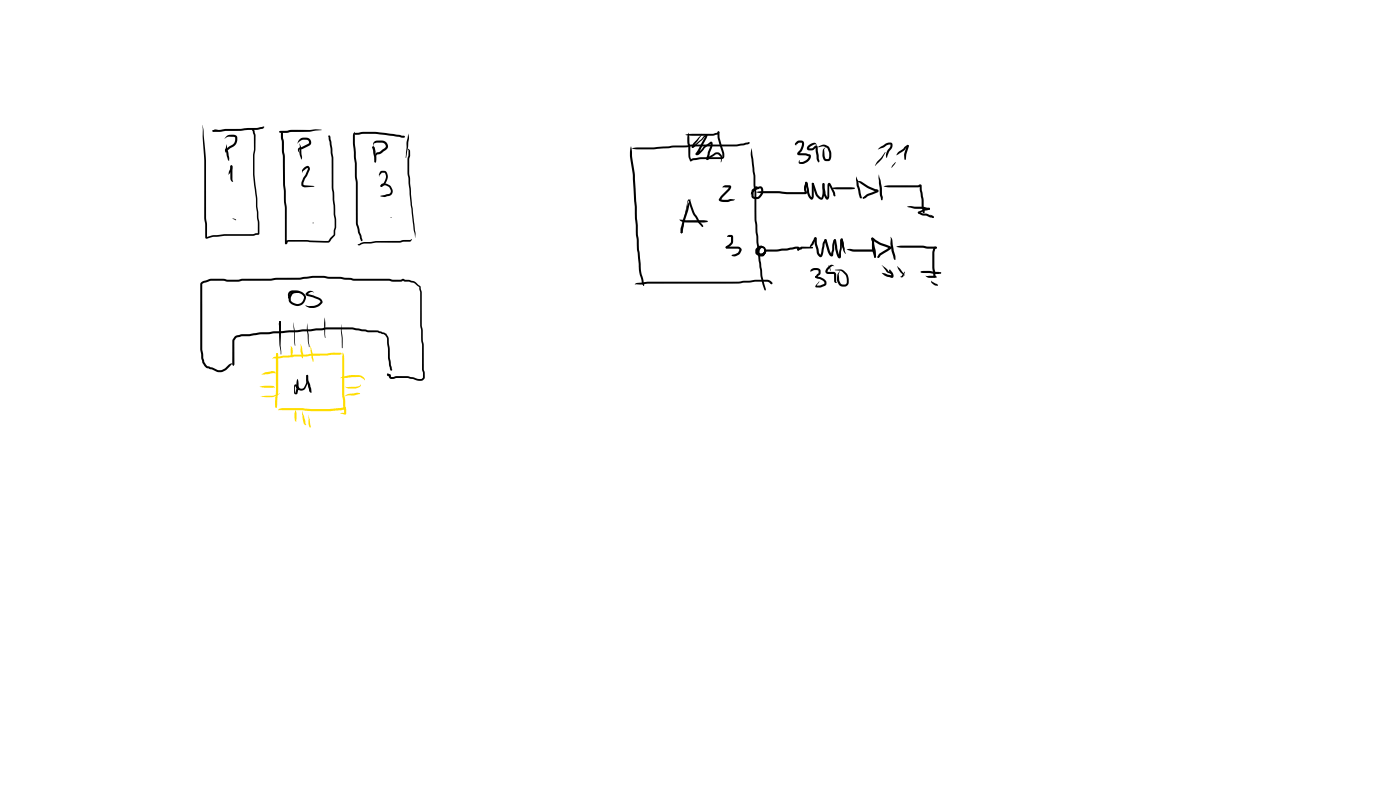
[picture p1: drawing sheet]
<svg xmlns="http://www.w3.org/2000/svg" width="337mm" height="190mm" viewBox="0 0 337 190" stroke-linecap="round" stroke-linejoin="round" font-family="sans-serif">
<g fill="#fd0">
<path d="M66.4 84.9l.2-.1 .3 .3-.3 1.5z"/>
<path d="M66.4 84.9h.4l.1 .2v8.6l-.3 3.7-.2 .6-.2-.3-.1-1.1 .2-2.5z"/>
<path d="M66.2 96.4l.3 1.4-.1 .2-.2-.2z"/>
<path d="M65.4 86.1l.7-.4 4.4-.5 7.9-.2 1.5-.3h2l.2 .3-.2 .2-11.1 .5-3.9 .4z"/>
<path d="M82.2 84.7l.4 .4 .1 1 .1 8.8 .4 3.7v.7l-.3 .3-1.1-.3 .3-.1h.8l-.2 .1-.4-4.4z"/>
<path d="M67 98.3l.7-.2 1.9-.1 9.6 .3 3.7-.5 .2 .3-.9 .4-3 .3-12.4-.3z"/>
<path d="M81.9 98.5l.9-.6 .3 .2-1.1 .5z"/>
<path d="M62.8 89.9l.9-.4 1.5-.3h.8l.3 .3-.2 .3-.1-.2-1.6 .3z"/>
<path d="M62.4 92.9a7.2 7.2 0 0 1 3.5 0v.3l-.1-.1h-2.5z"/>
<path d="M62.6 95.2l3.1-.1 1.6-.6a4.5 4.5 0 0 1-4.2 .8z"/>
<path d="M69.9 83.1l.3 .3a3.1 3.1 0 0 1 .1 2.1v.1a.21 .21 0 0 1-.3 .3 .21 .21 0 0 1-.1-.4z"/>
<path d="M72.2 82.6l.4 .9 .3 1.5-.2 1.1-.5-1.7z"/>
<path d="M72.6 85.7l.2 .3-.1 .1z"/>
<path d="M74.5 83.1l.7 1.9 .2 1.6-.1 .3-.4-1z"/>
<path d="M71 98.5l.3 1-.1 1.6a.2 .2 0 0 1-.2 .1 .2 .2 0 0 1-.1-.2l-.1-1.5z"/>
<path d="M72.7 98.8l.8 3.1a.19 .19 0 0 1-.1 .3 .19 .19 0 0 1-.2-.2l-.5-1.5z"/>
<path d="M74.1 99.7l.4 1.1 .2 1.7-.1 .2-.4-.9z"/>
<path d="M82.7 95.2l1.2-.6 2-.3 .7 .2-1.6 .5h-1.3z"/>
<path d="M83 92.9h2.6l1.2-.5-.3 .5-1.1 .4h-1.7z"/>
<path d="M81.8 90.8a9.3 9.3 0 0 1 4.8-.7l.8 .6 .3 .6-1.2-.8z"/>
<circle cx="82.9" cy="98" r=".23"/>
</g>
<g fill="#000">
<path d="M48.6 30l.3 .9a99.1 99.1 0 0 1 .6 16.2l.3 10-.1-.1 1.3-.5 2.8-.2 7-.1 1.3-.2-.6-8.4-.7-5.6 .2-9.4-.2-1.1a.31 .31 0 0 1-.2-.3 .31 .31 0 0 1 .3-.3l.5 1.7v3.3l-.2 1.3v4.8l1.2 11.5-.1 2.8-1.5 .4h-6.9l-2.8 .2-1.5 .4-.3-.2v-3.2l-.2-1.5a241.3 241.3 0 0 0-.4-20.7zM51.1 31.3l3-.3 7.6-.3 1.3-.2a.21 .21 0 0 1 .3-.1 .21 .21 0 0 1 .1 .3l-.3 .2-1.4 .3-7.5 .2-1.1 .3a2.79 2.79 0 0 1-2-.3zM51.1 31.3l.6-.2 .7 .1-1.1 .5zM54.4 32.7a2.45 2.45 0 0 1 2.5-.1 2.05 2.05 0 0 1-.9 2.7l-1.2 .7-.4 .1-.2 .5-.1-.8 1.6-1a1.71 1.71 0 0 0 .8-1.8l-.3-.1a2.26 2.26 0 0 0-2.2 .4zM54.5 34.7l.6 3.8a.27 .27 0 0 1-.4 0 .27 .27 0 0 1 0-.4l-.4-2.1zM55.5 39.8l.1-.1 .3 .2v3.2l.2 .5a.5 .5 0 0 1-.6-.1 .5 .5 0 0 1-.1-.6zM67.1 31.6l.3-.2 2.7-.2h4.3l1.5-.1 1.4 .1-1.5 .2a14.2 14.2 0 0 1-5.2 .3l-3.2 .2zM67.1 31.6l.2 .1-.1 .1zM67.8 31.7v.2zM67.6 31.8l.2-.1 .2 .3 .5 5.6v6.8l.4 5.6v8.5l-.2-.2 .2-.5 .5-.1 9.5 .2 1.3-1.5 .1-1.4a12.5 12.5 0 0 0-.1-4.2l-.5-5.7v-7.2l-.7-4.8a.29 .29 0 0 1-.1-.4 .29 .29 0 0 1 .4-.1 .29 .29 0 0 1 .1 .3l.7 5v7.2l.5 5.7a11.9 11.9 0 0 1 0 4.5l-.1 1.2-1.5 1.8-5.7-.2h-3.9l-.3 .1a.35 .35 0 0 1-.2 .4 .35 .35 0 0 1-.4-.1v-8.6l-.4-5.5-.1-6.8-.5-4.6zM72 33.5a2.22 2.22 0 0 1 2.5-.1 .98 .98 0 0 1-.3 1.7l-1.4 .7-.8 .1v.7l-.3-.3-.1-.4 .2-.4 2.5-1.1-.1-.6-.5-.2a2.03 2.03 0 0 0-2.2 .9zM72 34.5l.4 .9 .2 2.4-.2 .5a5 5 0 0 1-.3-3.2z"/>
<path d="M85 32.1l1.5-.3a23.8 23.8 0 0 1 7.4 .3l3.2 .5 .3 .2-.3 .3h-.4l-2-.4a34.7 34.7 0 0 0-7.5-.5l-1 .2-1-.1-.1 .1zM85.3 31.7v2.8l.7 9.4v9.7l1.1 4-.2 .3-.8-2-.5-2.3-.1-9.7-.7-9.7v-1.7zM89.9 34.1l.2-.2a4.1 4.1 0 0 1 2.5 .1 1.27 1.27 0 0 1 .7 1.3 1.27 1.27 0 0 1-1.1 1.1l-.7 .5-.8 .2a.23 .23 0 0 1-.4 .2 .23 .23 0 0 1 0-.4l1.1-.5 1.4-1.2-.2-.5-.4-.4h-1.7a.61 .61 0 0 0-.7 .5l-.1 .4v-.7zM89.6 35.2h.1a1.48 1.48 0 0 1 .6 1.4l.2 1.5-.1 .8-.2 .1-.2-.2zM90.2 38.4l.2 .4-.2 .2-.2-.2zM89.6 35.2l.4 .1 .2 1.3-.7-1.1zM98.2 32.1l.1 1.2-.7 4.6 .1-3.8zM151.7 35.2l.4 3.5a56.6 56.6 0 0 1 .8 9.7l.7 11.5 .5 5.1 .8 3.2-.2 .4-.4-.6-.7-3.2-.7-8.4-.5-8a60.1 60.1 0 0 0-.9-10.6l-.1-1.4zM151.9 35.7l1-.3h4.2l4.7-.4 3.3-.1 1-.2h10.9l3-.5 .2 .1-.4 .4-2.8 .5h-10.8l-1.1 .2h-3.3l-4.7 .5h-4.2zM164.8 32.4l1.6-.3 5 .1 1-.3 .2-.3a.33 .33 0 0 1 .3 .3 .33 .33 0 0 1-.2 .4l-.6 .1a4.6 4.6 0 0 1-2.9 .2h-3.6zM165.5 31.9l.4 3.3v2.3l.2 .8-.2 .3-.4-.9-.1-2.6a4.8 4.8 0 0 1 0-3.2zM166.3 35.2l.6-.3 2.4-2.2 .5-.4h.2v.3l-.6 .4-2.5 2.3a.3 .3 0 0 1-.3 .2 .3 .3 0 0 1-.3-.3z"/>
<path d="M168.7 32.1l-.2 .6-2 2.8a.61 .61 0 0 1 .1-1zM169.7 32.3a.45 .45 0 0 1 .4 .4 .45 .45 0 0 1-.2 .5l-2.3 3.9-.1-.3 .5-.3 1.2-1.3 1.2-.9a.51 .51 0 0 1 .7-.2 .51 .51 0 0 1 .2 .7l-.9 3.1-.2 .3-.2-.2 1.6-1.1a1.12 1.12 0 0 1 1.4-.1l.6 .8-.3 1.4-.1-1.3-.6-.6h-.5l-1.9 1.3-.4-.1 1-3.9 .2 .1-1.5 1-1.3 1.5a.48 .48 0 0 1-.6 .3 .48 .48 0 0 1-.4-.5zM172.6 31.6h.3a21.2 21.2 0 0 0 1.2 5.5v.5a.66 .66 0 0 1-.8 .6h-4.8l-1.8 .3-.6 .3a.46 .46 0 0 1-.1-.5 .46 .46 0 0 1 .5-.3l2-.2 5-.1 .1-.7a13 13 0 0 1-1-5.4zM179.9 34.2h.2l.1 .2-.4 .2zM180.7 35.6l.9 6.5v2.4l.2 1.5v6.8l.7 8 .6 3.5a20.2 20.2 0 0 0 1 5.3l-.2 .2-.2-.2a20.2 20.2 0 0 1-1.2-6.4l-.4-2.4-.7-8v-6.7l-.3-1.6v-2.3l-.6-5zM191.5 34.1l.4-.3h.7a.82 .82 0 0 1 .7 .4 .82 .82 0 0 1-.1 .9l-.4 1.1-.7 .8-.1-.2h1.7l.6 .2a.73 .73 0 0 1 .7 .5 .73 .73 0 0 1-.4 .9l-1.3 .9-1 .1a.41 .41 0 0 1-.3-.4 .41 .41 0 0 1 .3-.4v.4l.8-.2 .8-.4 .6-.9-.8-.2h-1.5a.48 .48 0 0 1-.6-.4 .48 .48 0 0 1 .4-.5l.5-.7 .3-1.3-.8-.1-.6 .4v.3l-.3-.4zM194.2 35.1a1.59 1.59 0 0 1 1.9-.7l.2 .6-.3-.3-.4 .1a1.34 1.34 0 0 0-1.1 .9l.7-.1 .6-.4a.43 .43 0 0 1 .5-.2 .43 .43 0 0 1 .3 .4l.3 3.3a.2 .2 0 0 1-.2 .3 .2 .2 0 0 1-.2-.3l-.4-2.2v-1.2l.1 .2a1.53 1.53 0 0 1-1.8 .6 .59 .59 0 0 1-.4-.5 .59 .59 0 0 1 .2-.5zM196.7 35.2h.1a1.81 1.81 0 0 1 1.6-.4l.9 .6 .5 1v.9a1.14 1.14 0 0 1-.7 1.4h-.3a1.08 1.08 0 0 1-1.1-1.4l.1-1.3 .6-.6-.3 .6 .2 1.6 .2 .6h.7l.1-1.4-.3-1.1-.9-.5-1.3 .2zM212.8 36.5v.2l-.7 1.4-1.8 1.8 .6-1.1 .9-.9zM211.3 35.6l1.6-1.1a1.15 1.15 0 0 1 1.6 .2 2.29 2.29 0 0 1-.8 1.8l-.6 1.4a2.04 2.04 0 0 1 .6-2.2l.3-.5 .1-.5-.9 .2-.8 .5-1.4 .5zM215.9 36.6l1.2-.8 .5-.6 .5-.4 .3 .1v.3l-1.1 1-1.8 1.1zM218.1 34.9h.3l.1 .2-.6 1.9-.1 1.3-.2 .1-.2-.2-.1-1.2z"/>
<path d="M55.5 39.8a.49 .49 0 0 1 .4 .3 .49 .49 0 0 1-.1 .5l-.9 1.4zM55.9 52.5l.6 .1a.19 .19 0 0 1 .3 .1 .19 .19 0 0 1-.1 .2 .19 .19 0 0 1-.3-.1zM73 40.3a.77 .77 0 0 1 .7-.5 .77 .77 0 0 1 .7 .5v.5l-1.1 2.1-.4 1.5 2.7 .4-2.3 .2a.93 .93 0 0 1-.9-.6 .93 .93 0 0 1 .2-1l1.4-2.8-.1-.3-.3 .2-.8 .6-.1 .4-.1-.6zM86 58.7l1.5-.6 2.8-.2h5.8l2.9-.4-.5 .6h-1.6l-.8 .2h-5.7l-3.6 .4a.5 .5 0 0 1-.8 0zM86 58.7l.3 .1zM91.4 41.2l.9-.2a1.11 1.11 0 0 1 .9 1.5v.2a2.73 2.73 0 0 1-1 1.9l-.4 .3-.3-.1 .1-.3 .4-.3a2.43 2.43 0 0 0 .5-2.6l-.7-.1-.5 .6-.2 .4v-.6zM91.7 44.3a1.83 1.83 0 0 1 1.9 .2l.7 .9a1.24 1.24 0 0 1-1.3 1.8l-.6 .1-1-.2 2.3-.6 .2-.4v-.5l-.4-.6-.7-.5h-.8l-.3 .4-.2-.2zM91.5 44.5h.2l.1 .3-.2 .1zM98 35.7l.6 .5v1.2l-.2 .9v3.4l.6 7.5 .9 6.9-.1 1.1-1.1-7.9-.7-7.6v-3.4l.2-2.1zM163.4 52.7l1.5 .2h2.2a5.6 5.6 0 0 1 3.1 .3 5.6 5.6 0 0 1-3.1 .3l-2.6-.1a1.07 1.07 0 0 1-1.2-.7zM165.4 48l.3-.1 .2 .2 1.1 3.1 2.1 3.1-.2 .3-.2-.2-.7-.7-1.3-2.1-.8-2.1-.3-1.3-.3 .4-1.2 7.2-.2 .2-.3-.2zM163.8 55.6l.3 .2-.2 .2-.3-.2z"/>
<path d="M165.9 47.8l-.4 2.7-1.4 4.4v.9l-.3 .2a1.7 1.7 0 0 1 0-1.7l1.4-5zM173.8 44.8l.5-.3h1a.59 .59 0 0 1 .5 .5 .59 .59 0 0 1-.3 .6l-2.2 2.5-.1-.2 1.7 .1 .8-.2 .9 .1v.1l-1.7 .5-1.9-.2-.2-.4 .4-.7 1.8-1.8 .3-.5 .1 .1h-1.7zM174.9 56.6l.5-.2 .7 .2 .1 1.2a1.62 1.62 0 0 1-1 1.5l-.5 .4-.3-.3 1.3-1.2 .1-1.3h-1zM174.5 59.3l2.6-.1a.99 .99 0 0 1 1.2 .8l-.6 1.1-1.2 .5-.7-.2 1.5-.7 .5-.7-.4-.2-2.7-.1-.3-.2zM181.8 46.2a25 25 0 0 1 7.4 0h4.4l-.1 .1a2.34 2.34 0 0 1 0-2.1 .39 .39 0 0 1 .4-.5 .39 .39 0 0 1 .3 .6l.4 2.1 .6 1.1h-.2l.2-3.4 .2-.2 .2 .1v3.1a.64 .64 0 0 1-.4 .9 .64 .64 0 0 1-.8-.6l-.4-1-.3-1.7v-.6l.3-.1-.2 .9v.8a.51 .51 0 0 1 .2 .6 .51 .51 0 0 1-.5 .3l-10.7-.2zM181.4 44.9a.55 .55 0 0 1 .6-.1 .55 .55 0 0 1 .4 .5l-.1 .2-.2-.3-.3 .1-.6 .6v1.2l.4 .2a1.14 1.14 0 0 0 1.3-1l.1-.8-.3-.2-1.1 .4-1.1 .9 .9-1.2 1-.6a.77 .77 0 0 1 .8 .1 .77 .77 0 0 1 .3 .8v.5a1.68 1.68 0 0 1-2.7 1.3l-.1-1.7zM181.8 59.6a1.27 1.27 0 0 1 1.9-.4 1.34 1.34 0 0 1 0 2.2l-.3 .2h-.8l-.5-.4a1.54 1.54 0 0 1 1.1-2.1l.5 .4h-.6a1.39 1.39 0 0 0-.5 1.4l.1 .2h.6l.4-1a.81 .81 0 0 0-1.1-.5l-.5 .5v.6l.9 .2 .6-.3 .1-.5 .3-.2h2.9l5-.6a.45 .45 0 0 1 .4 .5 .45 .45 0 0 1-.6 .3l.1-.4v.1l-2.7 .4-2.4 .2h-2.6h.1v.1a1.16 1.16 0 0 1-1.5 .9 .87 .87 0 0 1-1.1-.7zM191.7 59.8l.3-.3h.5l-.2 .1 .3-.3h2.7l.2 .2-.2 .2h-2.6l.1-.1-.1 .3-.8 .3-.3-.2zM195.8 57.1h.4v.3l-.2 .1h.1l-.6 1.2-.8 .8 .1-.5zM195.2 44l.4 .1 1 2.6 .8 .8 .3-1.1v-2.2l.3-.2 .2 .2v1.8a1.77 1.77 0 0 1-.7 2 1.86 1.86 0 0 1-1.5-1.2zM195.8 57.1l.3-.1 .2 .2 .1 1.4 .5 2.1 .4 .6h-.1l.6-3 .4-.7 .4-.1 .1 .4-.5 .7-.4 2.4a.63 .63 0 0 1-.5 .8 .63 .63 0 0 1-.7-.6l-.7-2.6zM197.8 44h.2l.2 .2 .3 2.4 .4 .9h-.1l.1-3a.41 .41 0 0 1 .2-.5 .41 .41 0 0 1 .6 .2l1 1.9 .1 .7a.26 .26 0 0 1-.3 .3 .26 .26 0 0 1-.2-.3l-1.1-2.5h.2v2.9a.54 .54 0 0 1-.3 .7 .54 .54 0 0 1-.7-.4l-.4-.8-.3-1.5z"/>
<path d="M198.3 57.5h.1l.3 .2 .8 2.7 .4 .7-.1 .1 .5-3.4 .2-.3h.4l-.6 3.6a.54 .54 0 0 1-.6 .5 .54 .54 0 0 1-.5-.6l-1-3.3zM199.8 45.2a15.7 15.7 0 0 1 5.7 0v.1a15.7 15.7 0 0 1-5.7-.1zM200.5 57.5h.3l.2 .2 .3 2.2 .6 1.7-.2 .1 .3-3.9a.39 .39 0 0 1 .3-.5 .39 .39 0 0 1 .4 .5l.6 3.1h-.2l-.4-.7-.5-2.6 .2 .1-.2 3.8a.42 .42 0 0 1-.4 .6 .42 .42 0 0 1-.5-.4l-.5-1.7zM203.5 60l.9-.2 5.4 .1-.1 .1a.25 .25 0 0 1 .4 .1 .25 .25 0 0 1-.3 .3l-4.6 .1zM205.9 42.4l.4 1.2 .7 3.7 .2 .2-.2 .2-.4-.3-.7-2.7-.1-1.5zM206.1 43.6h.9l1.8 1.1 1.7 .7a.46 .46 0 0 1 .6 .3 .46 .46 0 0 1-.3 .6l-2.3 .9a.89 .89 0 0 1-1.1 .4l1-.9 2.4-.9-.1 .2-.4-.1-1.4-.6zM206.7 46.5l.5 1-.2 .2zM207.4 47.4l.6-.1-.4 .4-.2-.1zM209.6 57.1l2 1.2 2.5 .9a.39 .39 0 0 1-.1 .7l-2.2 1.4-.3 .4a.31 .31 0 0 1-.4 .2 .31 .31 0 0 1 0-.5l.4-.5 2.3-1.5v.2l-2.6-.9-1.7-1.2zM209.8 57.4l.3 .7 .1 1.8 .4 1.5-.1 .5h-.2l-.2-.2-.5-1.9v-1.7zM211.3 42l.7 3.1v1.6l.2 .8v.5l-.2 .1-.2-.1-.3-1.2zM212.4 44.7l1.4-.2h7a.42 .42 0 0 1 .5-.2 .42 .42 0 0 1 .3 .5l.4 3.2 .1 1.8 .2 .7-.2 .7-.2-.1v-.2l-.1 .1-.2-1.1-.1-1.9-.4-2.3v-1l.1 .1-.6 .2a37.9 37.9 0 0 1-8.2-.2z"/>
<path d="M214.1 56.9l.4 .8 .3 2.5 .5 1.4v.7l-.2 .2-.3-.4-.5-1.8-.2-1.7zM215.2 39l.1 .1-1 1.3 .2-.6zM215.5 59.3a25.9 25.9 0 0 1 7.2-.1l2.3 .1 .2 .2-.2 .2h-1.4a26.7 26.7 0 0 0-6.8-.2zM218.1 49.6l.8-.1 3.9 .4a.61 .61 0 0 1 .7 .4l-3.7-.2zM220.7 50.9l.2-.1 1 .5h.9l.8 .4a.68 .68 0 0 1 .8 .6l-.8-.1-.9-.4a2.54 2.54 0 0 1-2.1-.7zM221.9 50.8l.3 .2-.1 .2-.2-.1zM220.8 50.9l1.4-.7 1.3-.2a.71 .71 0 0 1-1 .6l-1.6 .7-.3-.2zM223.6 51.6l.8 .4v.3h-.3zM224.5 59.4l.2-.1a.26 .26 0 0 1 .4 .1 .26 .26 0 0 1-.2 .3l-.3 1.4a11 11 0 0 0 .2 4.2l.1 .9a.27 .27 0 0 1-.3 .4 .27 .27 0 0 1-.2-.4l-.1-.8a12.4 12.4 0 0 1-.2-4.6zM67.2 77.2l.3 .1-.4 .9zM67.2 77.2l.2-.1-.1 .2 .1-.2 .1 .4-.2 .1zM67.2 77.2h.3v.3l-.1 5.4 .2 2.2h-.1a31.8 31.8 0 0 1-.3-7.9z"/>
<path d="M70.6 77.5l.3 2.3v3.3l-.2-.9zM69.5 70.1l.7-.3h1a2.59 2.59 0 0 1 2.2 1.2 2.07 2.07 0 0 1-1.5 2.5 2.07 2.07 0 0 1-2.5-1.6l.3-1.2a1.4 1.4 0 0 1 2.1-.5l-1.1 .3-.4 .3-.4 .8v.6l.3 .3a1.6 1.6 0 0 0 1.9 .4 1.6 1.6 0 0 0 .9-1.8l-.6-.5-.6-.2-1.6-.1-.5 .5-.1 1.1-.3-.3-.1-.7zM73.8 77.7l.4 2.7 .1 3-.3-1.3-.2-2.8zM73.6 70.4a1.2 1.2 0 0 1 1.9-.1l-.3-.1a1.32 1.32 0 0 0-1.3 .6v-.2l2.5 .8a1.08 1.08 0 0 1 .9 1.6 2.97 2.97 0 0 1-2.8 1l-.9-.4-.1-.3 .8 .2h1a2.53 2.53 0 0 0 1.8-1l-.6-.5-2.8-1-.2-.3zM78 76.3l.2 1.5v3.4l-.3-3zM82 78l.4 3.2-.1 2.5-.4-4.2zM152.7 68.1l3-.4h21.8l5.3-.5a3.2 3.2 0 0 1 2.4 .3l.5 .5-.2 .3-.3-.2 .2-.1-.1 .2-.7-.5h-1.3h-1.8l-4 .4h-21.8l-3.1 .3zM154.4 68.1l.4 .3-.1 .2zM154.6 68.4l.2 .2zM194.9 64.8a1.49 1.49 0 0 1 2.4 .2l-.1 .9-1 .9-.3-.3 .9-.9v-.6l-1-.1-.9 .5zM196 66.3l.4 .1a3.5 3.5 0 0 1 2.2 1.1l.1 .7-.4 .5-1.2 .4-1.1-.2 .9-1.3 .1 .1-.7 1.1-.1-.2h1l.9-.4 .1-.4a3.3 3.3 0 0 0-2-1l-.2-.2zM199.1 63.7l.5 .8v.6z"/>
<path d="M198.8 64.3l.9-.7 .5 .1 .4 .2h-.5l-.3 .2-.9 1.1 1.5 .1a.66 .66 0 0 1 .6 .7l.1 1.8a.21 .21 0 0 1-.2 .3 .21 .21 0 0 1-.2-.2l-.2-.3-.1-1.8h-1.4l-.5-.4-.1-.4zM200.7 64.8h1.7l1.1 .9a2.18 2.18 0 0 1 0 3 1.6 1.6 0 0 1-2.3-1.6l.1-1.2 .6-.8-.3 .9 .1 1.3 .3 .6 .5 .4 .7 .1 .3-.3a2.62 2.62 0 0 0-.2-2l-1.1-1zM209.5 57.1h.3l.1 .2 .6 2.8 .1 1.6-.3 .2-.2-.2v-1.5l-.6-2.6zM211 61.6l.3-.1v.4h-.3zM212 65.6l2.4 .6-.1 .1-.6-1.2 .2-.3 .2 .1-.1 .1 .1-.1a1.22 1.22 0 0 1 .4 1.9l-1.4-.4zM212 63.7l2.1 1.8 .1 .2h-.3a1.41 1.41 0 0 1-1.1-.9zM215.7 63.9l1.6 1.9 .1 .4-1-.8-.5-.8zM217.4 65.3l.1 .1-.3 1-.4 .2-.4-.1zM221.4 65.2l2.1-.1 2.1 .2 .7 .3a3.8 3.8 0 0 1-2.6 0h-.3a3.2 3.2 0 0 1-2.1-.3zM221.4 65.2l.2 .1-.2 .2-.1-.2zM222.5 66.3h2.4l.3 .3-.1 .1-1.8 .1zM223.9 67.4l1.5 .9v.3h-.6l-.4-.3-.5-.4z"/>
<path d="M224.7 66.2l.2 .2-.1 .2-.2-.1zM224.7 66.2l.3 .2-.2 .2-.2-.2zM225.9 65.5l.2-.1 .2 .2-.2 .1zM48.3 67.9l1.5-.6a9.1 9.1 0 0 1 4.3-.3l.4 .2a9.6 9.6 0 0 0 3.9-.2h6.7l1.3-.3 6-.1a23.3 23.3 0 0 1 7.6-.1h1.8l3.3 .5h8.4l.9 .2h1.4l1.1-.2 .5 .2 1.1 .1a3.2 3.2 0 0 1 2.2 1.2l.4 .3 .3 1.4v8l.5 4.6v6l.2 .7v1.3l-.5 .6-.6 .1-3.1-.7h-2.6l-1.4 .2-.3-.3-.1-.5 .1 .2-.6-.3 .3-.5 .2 .4-.1-.1 .5 .1 .2 .6 1.2-.3 2.6 .1 3.1 .7 .4-.1 .3-.3v-1.1l-.2-.8v-5.9l-.5-4.7v-8l-.2-1.2-.2-.2a2.84 2.84 0 0 0-2.1-1.1l-1.2-.1-.4-.2-.5 .3h-1.7l-1.2-.3h-8.5l-3.2-.4h-2.6a19.7 19.7 0 0 0-6.1 0l-1.1 .2h-5.6l-1.3 .2h-6.7a9.5 9.5 0 0 1-4 .2l-.7-.2h-3l-1.6 .5-.5 .4v15.7l.5 2.9 .7 1.1 1.3 .3 1.3 .6h.9l1.1-.7a1.86 1.86 0 0 1 1.5-.9 4.9 4.9 0 0 1-2.6 2.1h-1l-2.2-.9a1.1 1.1 0 0 1-1.1-.7l-.3-.6-.3-1.1-.3-2.2v-15.6zM56.4 80.8l1.6-.5h2l2.6-.5 12-.7 3.9-.5 6.2 .1 3.8 .7h2.3l2.1 .7 .5 1 .3 2.7v2.1l.5 2.7a.23 .23 0 0 1 .1 .3 .23 .23 0 0 1-.4 0l.1-.1-.1 .2-.2-.3-.4-2.5-.3-5-.4-.8-1.8-.6h-2.3l-3.8-.7h-6.2l-3.9 .5-8.7 .5-1.2 .2h-2.3l-2.4 .5h-1.9l-1.2 .3-.6 .7 .1 5.7-.3 .4-.3-.4v-5.6zM56.1 87.5l.2 .2-.2 .2-.2-.2zM71.5 91a5.6 5.6 0 0 1 0 3.6 .45 .45 0 0 1-.5 .1 .45 .45 0 0 1-.3-.4v-1.5a.35 .35 0 0 1 .2-.4 .35 .35 0 0 1 .4 .1l.8 .8 .5 .1 .4-.2a3.4 3.4 0 0 0 .7-2.2l-.1-.7 .3-.3 .2 .3-.1 .7a2.73 2.73 0 0 1-1.3 2.8l-.9-.2-.9-.9 .1 1.6h.1l-.1 .1zM73.7 90.1l.4 .2v1l.7 2.1v1l-.4-.3-.8-2.6z"/>
<circle cx="195.4" cy="44.2" r=".24"/>
<circle cx="198.4" cy="57.7" r=".25"/>
<circle cx="223.3" cy="50.2" r=".23"/>
</g>
<g fill="#000">
<path d="M75.2 53.4l.1 .2z" fill-rule="evenodd"/>
<path d="M75.2 53.5l.1 .2z" fill-rule="evenodd"/>
<path d="M93.9 52.2h.3l-.2 .1z" fill-rule="evenodd"/>
</g>
</svg>
